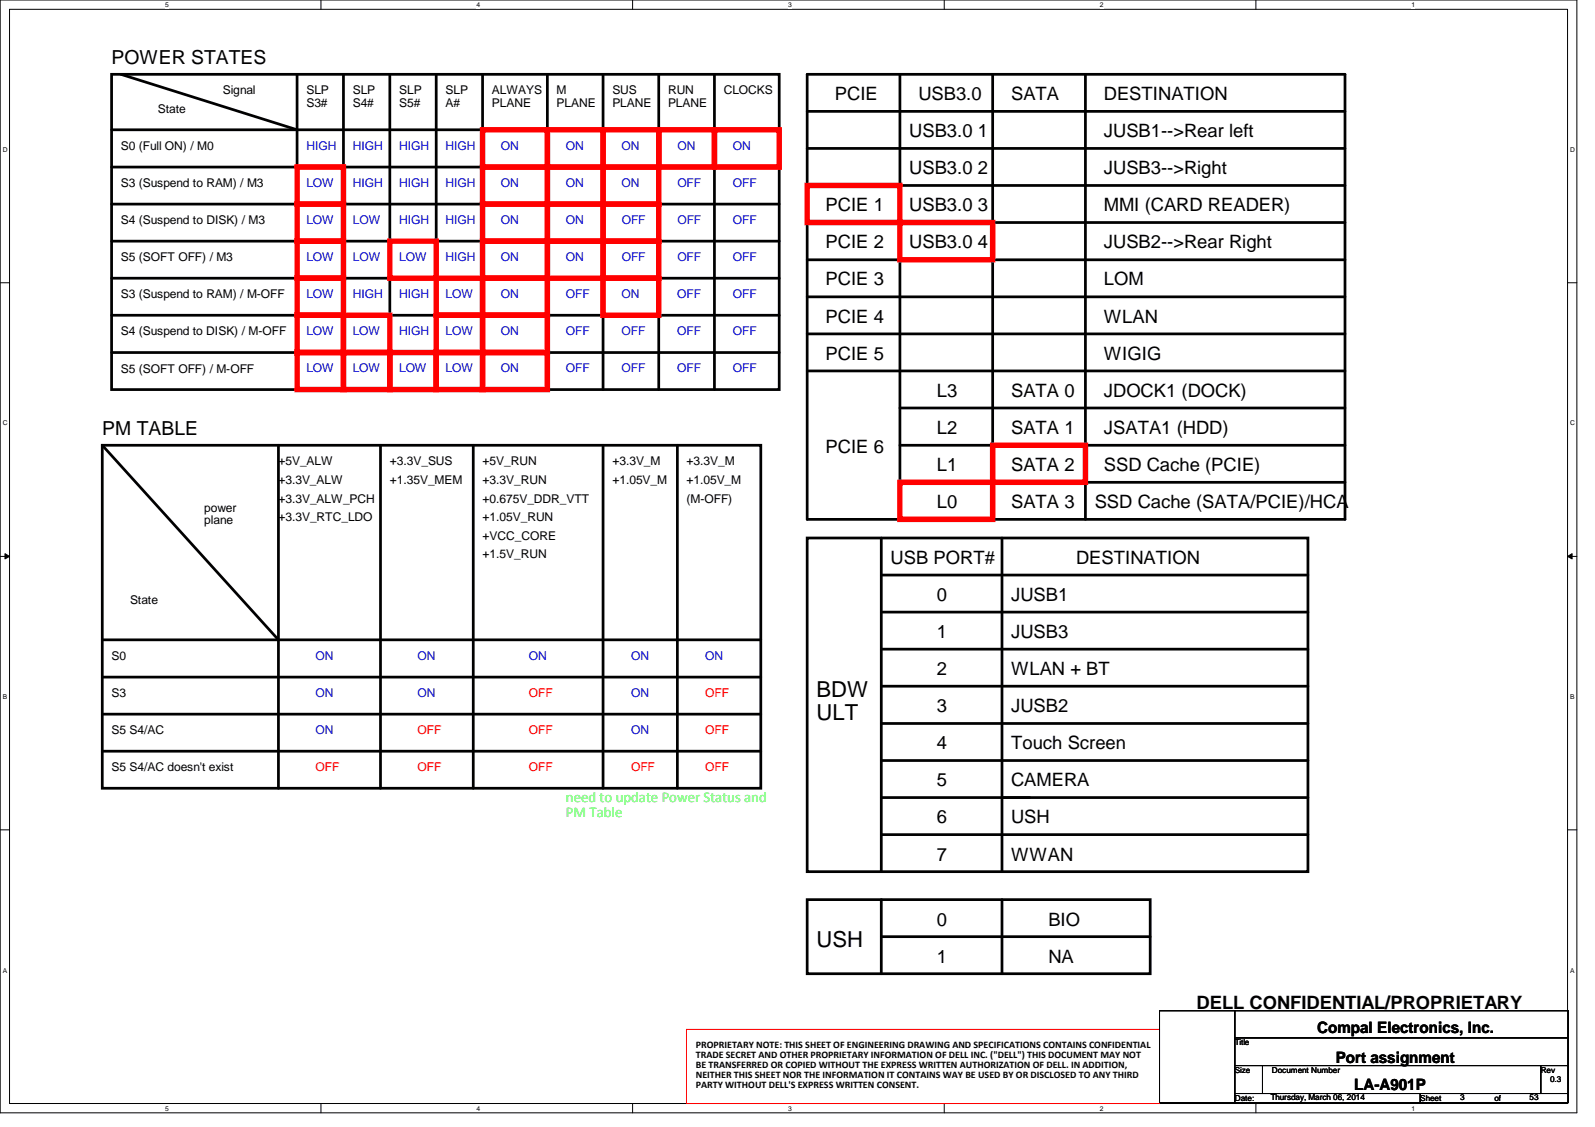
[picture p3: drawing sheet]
<svg xmlns="http://www.w3.org/2000/svg" width="297mm" height="210mm" viewBox="0 0 297 210" stroke-linecap="round" stroke-linejoin="round" font-family="sans-serif">
<defs><g id="words">
<g font-size="4.1">
<text x="152.1" y="129.8">BDW</text>
<text x="152.1" y="134">ULT</text>
<text x="152.1" y="176.4">USH</text>
</g>
<g font-size="3.6">
<text x="20.8" y="11.9">POWER STATES</text>
<text x="19" y="81">PM TABLE</text>
</g>
<g font-size="3.4">
<text x="155.5" y="18.6">PCIE</text>
<text x="171" y="18.6">USB3.0</text>
<text x="188.3" y="18.6">SATA</text>
<text x="205.6" y="18.6">DESTINATION</text>
<text x="169.3" y="25.6">USB3.0 1</text>
<text x="205.6" y="25.6">JUSB1--&gt;Rear left</text>
<text x="169.3" y="32.5">USB3.0 2</text>
<text x="205.6" y="32.5">JUSB3--&gt;Right</text>
<text x="153.8" y="39.4">PCIE 1</text>
<text x="169.3" y="39.4">USB3.0 3</text>
<text x="205.6" y="39.4">MMI (CARD READER)</text>
<text x="153.8" y="46.3">PCIE 2</text>
<text x="169.3" y="46.3">USB3.0 4</text>
<text x="205.6" y="46.3">JUSB2--&gt;Rear Right</text>
<text x="153.8" y="53.2">PCIE 3</text>
<text x="205.6" y="53.2">LOM</text>
<text x="153.8" y="60.1">PCIE 4</text>
<text x="205.6" y="60.1">WLAN</text>
<text x="153.8" y="67">PCIE 5</text>
<text x="205.6" y="67">WIGIG</text>
<text x="174.5" y="73.9">L3</text>
<text x="188.3" y="73.9">SATA 0</text>
<text x="205.6" y="73.9">JDOCK1 (DOCK)</text>
<text x="174.5" y="80.8">L2</text>
<text x="188.3" y="80.8">SATA 1</text>
<text x="205.6" y="80.8">JSATA1 (HDD)</text>
<text x="153.7" y="84.3">PCIE 6</text>
<text x="174.5" y="87.7">L1</text>
<text x="188.3" y="87.7">SATA 2</text>
<text x="205.6" y="87.7">SSD Cache (PCIE)</text>
<text x="174.5" y="94.7">L0</text>
<text x="188.3" y="94.7">SATA 3</text>
<text x="203.9" y="94.7">SSD Cache (SATA/PCIE)/HCA</text>
<text x="165.9" y="105">USB PORT#</text>
<text x="200.4" y="105">DESTINATION</text>
<text x="174.5" y="111.9">0</text>
<text x="188.3" y="111.9">JUSB1</text>
<text x="174.5" y="118.8">1</text>
<text x="188.3" y="118.8">JUSB3</text>
<text x="174.5" y="125.7">2</text>
<text x="188.3" y="125.7">WLAN + BT</text>
<text x="174.5" y="132.6">3</text>
<text x="188.3" y="132.6">JUSB2</text>
<text x="174.5" y="139.5">4</text>
<text x="188.3" y="139.5">Touch Screen</text>
<text x="174.5" y="146.5">5</text>
<text x="188.3" y="146.5">CAMERA</text>
<text x="174.5" y="153.4">6</text>
<text x="188.3" y="153.4">USH</text>
<text x="174.5" y="160.3">7</text>
<text x="188.3" y="160.3">WWAN</text>
<text x="174.5" y="172.4">0</text>
<text x="195.2" y="172.4">BIO</text>
<text x="174.5" y="179.3">1</text>
<text x="195.2" y="179.3">NA</text>
<text x="222.8" y="188">DELL CONFIDENTIAL/PROPRIETARY</text>
</g>
<g font-size="2.9">
<text x="245.3" y="192.4">Compal Electronics, Inc.</text>
<text x="248.7" y="197.9">Port assignment</text>
<text x="252.2" y="203.1">LA-A901P</text>
</g>
<g font-size="2.8" fill="#0f0">
<text x="105.4" y="149.4">need to update Power Status and</text>
<text x="105.4" y="152.2">PM Table</text>
</g>
<g font-size="2.2">
<text x="41.5" y="17.6">Signal</text>
<text x="57.1" y="17.6">SLP</text>
<text x="65.7" y="17.6">SLP</text>
<text x="74.3" y="17.6">SLP</text>
<text x="83" y="17.6">SLP</text>
<text x="91.6" y="17.6">ALWAYS</text>
<text x="103.7" y="17.6">M</text>
<text x="114" y="17.6">SUS</text>
<text x="124.4" y="17.6">RUN</text>
<text x="134.8" y="17.6">CLOCKS</text>
<text x="29.4" y="21">State</text>
<text x="57.1" y="19.9">S3#</text>
<text x="65.7" y="19.9">S4#</text>
<text x="74.3" y="19.9">S5#</text>
<text x="83" y="19.9">A#</text>
<text x="91.6" y="19.9">PLANE</text>
<text x="103.7" y="19.9">PLANE</text>
<text x="114" y="19.9">PLANE</text>
<text x="124.4" y="19.9">PLANE</text>
<text x="22.5" y="27.9">S0 (Full ON) / M0</text>
<text x="22.5" y="34.8">S3 (Suspend to RAM) / M3</text>
<text x="22.5" y="41.8">S4 (Suspend to DISK) / M3</text>
<text x="22.5" y="48.7">S5 (SOFT OFF) / M3</text>
<text x="22.5" y="55.6">S3 (Suspend to RAM) / M-OFF</text>
<text x="22.5" y="62.5">S4 (Suspend to DISK) / M-OFF</text>
<text x="22.5" y="69.4">S5 (SOFT OFF) / M-OFF</text>
<text x="51.9" y="86.6">+5V_ALW</text>
<text x="72.6" y="86.6">+3.3V_SUS</text>
<text x="89.9" y="86.6">+5V_RUN</text>
<text x="114" y="86.7">+3.3V_M</text>
<text x="127.8" y="86.7">+3.3V_M</text>
<text x="38.1" y="95.3">power</text>
<text x="51.8" y="90.1">+3.3V_ALW</text>
<text x="51.9" y="93.6">+3.3V_ALW_PCH</text>
<text x="72.6" y="90.1">+1.35V_MEM</text>
<text x="89.9" y="90.1">+3.3V_RUN</text>
<text x="89.9" y="93.6">+0.675V_DDR_VTT</text>
<text x="114" y="90.1">+1.05V_M</text>
<text x="127.8" y="90.1">+1.05V_M</text>
<text x="127.8" y="93.6">(M-OFF)</text>
<text x="38.1" y="97.6">plane</text>
<text x="51.9" y="97">+3.3V_RTC_LDO</text>
<text x="89.9" y="100.5">+VCC_CORE</text>
<text x="89.9" y="97">+1.05V_RUN</text>
<text x="89.9" y="103.9">+1.5V_RUN</text>
<text x="24.2" y="112.6">State</text>
<text x="20.8" y="122.9">S0</text>
<text x="20.8" y="129.8">S3</text>
<text x="20.8" y="136.8">S5 S4/AC</text>
<text x="20.8" y="143.7">S5 S4/AC doesn't exist</text>
</g>
<g font-size="2.2" fill="#00f">
<text x="57.1" y="27.9">HIGH</text>
<text x="65.7" y="27.9">HIGH</text>
<text x="74.3" y="27.9">HIGH</text>
<text x="83" y="27.9">HIGH</text>
<text x="93.3" y="27.9">ON</text>
<text x="105.4" y="27.9">ON</text>
<text x="115.8" y="27.9">ON</text>
<text x="126.1" y="27.9">ON</text>
<text x="136.5" y="27.9">ON</text>
<text x="57.1" y="34.8">LOW</text>
<text x="65.7" y="34.8">HIGH</text>
<text x="74.3" y="34.8">HIGH</text>
<text x="83" y="34.8">HIGH</text>
<text x="93.3" y="34.8">ON</text>
<text x="105.4" y="34.8">ON</text>
<text x="115.8" y="34.8">ON</text>
<text x="126.1" y="34.8">OFF</text>
<text x="136.5" y="34.8">OFF</text>
<text x="57.1" y="41.8">LOW</text>
<text x="65.7" y="41.8">LOW</text>
<text x="74.3" y="41.8">HIGH</text>
<text x="83" y="41.8">HIGH</text>
<text x="93.3" y="41.8">ON</text>
<text x="105.4" y="41.8">ON</text>
<text x="115.8" y="41.8">OFF</text>
<text x="126.1" y="41.8">OFF</text>
<text x="136.5" y="41.8">OFF</text>
<text x="57.1" y="48.7">LOW</text>
<text x="65.7" y="48.7">LOW</text>
<text x="74.3" y="48.7">LOW</text>
<text x="83" y="48.7">HIGH</text>
<text x="93.3" y="48.7">ON</text>
<text x="105.4" y="48.7">ON</text>
<text x="115.8" y="48.7">OFF</text>
<text x="126.1" y="48.7">OFF</text>
<text x="136.5" y="48.7">OFF</text>
<text x="57.1" y="55.6">LOW</text>
<text x="65.7" y="55.6">HIGH</text>
<text x="74.3" y="55.6">HIGH</text>
<text x="83" y="55.6">LOW</text>
<text x="93.3" y="55.6">ON</text>
<text x="105.4" y="55.6">OFF</text>
<text x="115.8" y="55.6">ON</text>
<text x="126.1" y="55.6">OFF</text>
<text x="136.5" y="55.6">OFF</text>
<text x="57" y="62.5">LOW</text>
<text x="65.7" y="62.5">LOW</text>
<text x="74.3" y="62.5">HIGH</text>
<text x="83" y="62.5">LOW</text>
<text x="93.3" y="62.5">ON</text>
<text x="105.4" y="62.5">OFF</text>
<text x="115.8" y="62.5">OFF</text>
<text x="126.1" y="62.5">OFF</text>
<text x="136.5" y="62.5">OFF</text>
<text x="57" y="69.4">LOW</text>
<text x="65.7" y="69.4">LOW</text>
<text x="74.3" y="69.4">LOW</text>
<text x="83" y="69.4">LOW</text>
<text x="93.3" y="69.4">ON</text>
<text x="105.4" y="69.4">OFF</text>
<text x="115.8" y="69.4">OFF</text>
<text x="126.1" y="69.4">OFF</text>
<text x="136.5" y="69.4">OFF</text>
<text x="58.8" y="122.9">ON</text>
<text x="77.8" y="122.9">ON</text>
<text x="98.5" y="122.9">ON</text>
<text x="117.5" y="122.9">ON</text>
<text x="131.3" y="122.9">ON</text>
<text x="58.8" y="129.8">ON</text>
<text x="77.8" y="129.8">ON</text>
<text x="117.5" y="129.8">ON</text>
<text x="58.8" y="136.8">ON</text>
<text x="117.5" y="136.8">ON</text>
</g>
<g font-size="2.2" fill="#f00">
<text x="98.5" y="129.8">OFF</text>
<text x="131.3" y="129.8">OFF</text>
<text x="77.8" y="136.8">OFF</text>
<text x="98.5" y="136.8">OFF</text>
<text x="131.3" y="136.8">OFF</text>
<text x="58.8" y="143.7">OFF</text>
<text x="77.8" y="143.7">OFF</text>
<text x="98.5" y="143.7">OFF</text>
<text x="117.5" y="143.7">OFF</text>
<text x="131.3" y="143.7">OFF</text>
</g>
<g font-size="1.9">
<text x="129.6" y="195.2">PROPRIETARY NOTE: THIS SHEET OF ENGINEERING DRAWING AND SPECIFICATIONS CONTAINS CONFIDENTIAL</text>
<text x="129.6" y="197.1">TRADE SECRET AND OTHER PROPRIETARY INFORMATION OF DELL INC. (&quot;DELL&quot;) THIS DOCUMENT MAY NOT</text>
<text x="129.6" y="199">BE TRANSFERRED OR COPIED WITHOUT THE EXPRESS WRITTEN AUTHORIZATION OF DELL. IN ADDITION,</text>
<text x="129.6" y="200.8">NEITHER THIS SHEET NOR THE INFORMATION IT CONTAINS WAY BE USED BY OR DISCLOSED TO ANY THIRD</text>
<text x="129.6" y="202.7">PARTY WITHOUT DELL'S EXPRESS WRITTEN CONSENT.</text>
</g>
<g font-size="1.5">
<text x="230" y="194.7">Title</text>
<text x="230" y="199.9">Size</text>
<text x="236.9" y="199.9">Document Number</text>
<text x="286.9" y="199.9">Rev</text>
<text x="288.7" y="201.6">0.3</text>
<text x="230" y="205.1">Date:</text>
<text x="236.7" y="204.9">Thursday, March 06, 2014</text>
<text x="264.5" y="205.1">Sheet</text>
<text x="271.9" y="204.9">3</text>
<text x="278.3" y="205.1">of</text>
<text x="284.9" y="204.9">53</text>
</g>
<g font-size="1.3">
<text x="30.8" y="1.4">5</text>
<text x="88.8" y="1.4">4</text>
<text x="146.8" y="1.4">3</text>
<text x="204.8" y="1.4">2</text>
<text x="262.9" y="1.4">1</text>
<text x=".5" y="28.3">D</text>
<text x="292.4" y="28.3">D</text>
<text x=".5" y="79.2">C</text>
<text x="292.4" y="79.2">C</text>
<text x=".5" y="130.2">B</text>
<text x="292.4" y="130.2">B</text>
<text x=".5" y="181.1">A</text>
<text x="292.4" y="181.1">A</text>
<text x="30.8" y="206.9">5</text>
<text x="88.8" y="206.9">4</text>
<text x="146.8" y="206.9">3</text>
<text x="204.8" y="206.9">2</text>
<text x="262.9" y="206.9">1</text>
</g>
</g></defs>
<path d="M0 0h293.7v207.3h-293.7zM1.8 1.7h290.1v203.8h-290.1z" fill="none" stroke="#000" stroke-width=".19"/>
<g fill="#fff">
<path d="M30.8 .2h.7v1.4h-.7z"/>
<path d="M30.8 205.7h.7v1.4h-.7z"/>
</g>
<path d="M59.8 0v1.7M59.8 205.5v1.8" fill="none" stroke="#000" stroke-width=".19"/>
<g fill="#fff">
<path d="M88.8 .2h.6v1.4h-.6z"/>
<path d="M88.8 205.7h.6v1.4h-.6z"/>
</g>
<path d="M117.8 0v1.7M117.8 205.5v1.8" fill="none" stroke="#000" stroke-width=".19"/>
<g fill="#fff">
<path d="M146.8 .2h.7v1.4h-.7z"/>
<path d="M146.8 205.7h.7v1.4h-.7z"/>
</g>
<path d="M175.8 0v1.7M175.8 205.5v1.8" fill="none" stroke="#000" stroke-width=".19"/>
<g fill="#fff">
<path d="M204.8 .2h.7v1.4h-.7z"/>
<path d="M204.8 205.7h.7v1.4h-.7z"/>
</g>
<path d="M233.9 0v1.7M233.9 205.5v1.8" fill="none" stroke="#000" stroke-width=".19"/>
<g fill="#fff">
<path d="M262.9 .2h.7v1.4h-.7z"/>
<path d="M262.9 205.7h.7v1.4h-.7z"/>
<path d="M.5 27.2h.9v1.4h-.9z"/>
<path d="M292.4 27.2h.9v1.4h-.9z"/>
<path d="M.5 78.1h.9v1.4h-.9z"/>
<path d="M292.4 78.1h.9v1.4h-.9z"/>
</g>
<path d="M0 52.7h1.8M291.9 52.7h1.8" fill="none" stroke="#000" stroke-width=".19"/>
<g fill="#fff">
<path d="M.5 129.1h.8v1.4h-.8z"/>
<path d="M292.4 129.1h.8v1.4h-.8z"/>
</g>
<path d="M0 103.6h1.8M.9 103.1l.9 .5-.9 .5zM291.9 103.6h1.8M291.9 103.6l.9-.5v1z" fill="none" stroke="#000" stroke-width=".19"/>
<path d="M.9 103.1l.9 .5-.9 .5zM291.9 103.6l.9-.5v1z" fill="#000"/>
<g fill="#fff">
<path d="M.5 180h.8v1.4h-.8z"/>
<path d="M292.4 180h.8v1.4h-.8z"/>
</g>
<path d="M0 154.6h1.8M291.9 154.6h1.8M215.9 188.3h14.1v17.1h-14.1zM230 188.3h62.1v5h-62.1zM230 193.3h62.1v5.2h-62.1zM230 198.5h5.1v5.2h-5.1zM235.1 198.5h51.8v5.2h-51.8zM286.9 198.5h5.2v5.2h-5.2zM230 203.7h34.5v1.7h-34.5zM264.5 203.7h27.6v1.7h-27.6z" fill="none" stroke="#000" stroke-width=".19"/>
<g fill="none" stroke="#000" stroke-width=".51">
<path d="M20.8 13.8h124.3v58.8h-124.3zM22.5 13.8l32.8 10.4M55.3 13.8v58.8M64 13.8v58.8M72.6 13.8v58.8M81.2 13.8v58.8M89.9 13.8v58.8M101.9 13.8v58.8M112.3 13.8v58.8M122.7 13.8v58.8M133 13.8v58.8M150.3 13.8h100.2v82.9h-100.2z"/>
<path d="M167.6 13.8v82.9M184.9 13.8v82.9M202.1 13.8v82.9M20.8 31.1h124.3M20.8 24.2h124.3M20.8 38h124.3M150.3 20.7h100.2M150.3 27.6h100.2M150.3 34.5h100.2M20.8 58.7h124.3M20.8 44.9h124.3M20.8 51.8h124.3"/>
<path d="M150.3 41.4h100.2M150.3 48.4h100.2M150.3 55.3h100.2M20.8 65.7h124.3M150.3 62.2h100.2M150.3 69.1h100.2M167.6 76h82.9M19 82.9h122.7v63.9h-122.7zM19 82.9l32.9 36.3M51.9 82.9v63.9M70.9 82.9v63.9M88.1 82.9v63.9"/>
<path d="M112.3 82.9v63.9M126.1 82.9v63.9M167.6 82.9h82.9M167.6 89.8h82.9M19 119.2h122.7M150.3 100.2h93.3v62.1h-93.3zM164.1 100.2v62.1M164.1 114h79.5M164.1 107.1h79.5M186.6 100.2v62.1M19 126.1h122.7M19 133h122.7"/>
<path d="M19 139.9h122.7M164.1 134.7h79.5M164.1 127.8h79.5M164.1 120.9h79.5M164.1 148.5h27.7M164.1 141.6h79.5M164.1 155.4h79.5M186.6 148.5h57M150.3 167.6h63.9v13.8h-63.9zM164.1 174.5h50.1M164.1 167.6v13.8M186.6 167.6v13.8"/>
</g>
<g fill="none" stroke="#f00" stroke-width="1">
<path d="M55.3 38h8.7v6.9h-8.7zM55.3 31.1h8.7v6.9h-8.7zM89.9 38h12v6.9h-12zM89.9 31.1h12v6.9h-12zM89.9 24.2h12v6.9h-12zM101.9 38h10.4v6.9h-10.4zM101.9 31.1h10.4v6.9h-10.4zM101.9 24.2h10.4v6.9h-10.4zM112.3 38h10.4v6.9h-10.4zM112.3 31.1h10.4v6.9h-10.4zM112.3 24.2h10.4v6.9h-10.4zM122.7 24.2h10.3v6.9h-10.3z"/>
<path d="M133 24.2h12.1v6.9h-12.1zM150.3 34.5h17.3v6.9h-17.3zM55.3 58.7h8.7v7h-8.7zM55.3 51.8h8.7v6.9h-8.7zM55.3 44.9h8.7v6.9h-8.7zM64 58.7h8.6v7h-8.6zM72.6 44.9h8.6v6.9h-8.6zM81.2 58.7h8.7v7h-8.7zM81.2 51.8h8.7v6.9h-8.7zM89.9 58.7h12v7h-12zM89.9 51.8h12v6.9h-12zM89.9 44.9h12v6.9h-12z"/>
<path d="M101.9 44.9h10.4v6.9h-10.4zM112.3 51.8h10.4v6.9h-10.4zM112.3 44.9h10.4v6.9h-10.4zM167.6 41.4h17.3v7h-17.3zM55.3 65.7h8.7v6.9h-8.7zM64 65.7h8.6v6.9h-8.6zM72.6 65.7h8.6v6.9h-8.6zM81.2 65.7h8.7v6.9h-8.7zM89.9 65.7h12v6.9h-12zM167.6 89.8h17.3v6.9h-17.3zM184.9 82.9h17.2v6.9h-17.2z"/>
</g>
<path d="M127.8 191.7h88.1v13.8h-88.1z" fill="none" stroke="#f00" stroke-width=".19"/>
<use href="#words"/>
</svg>
